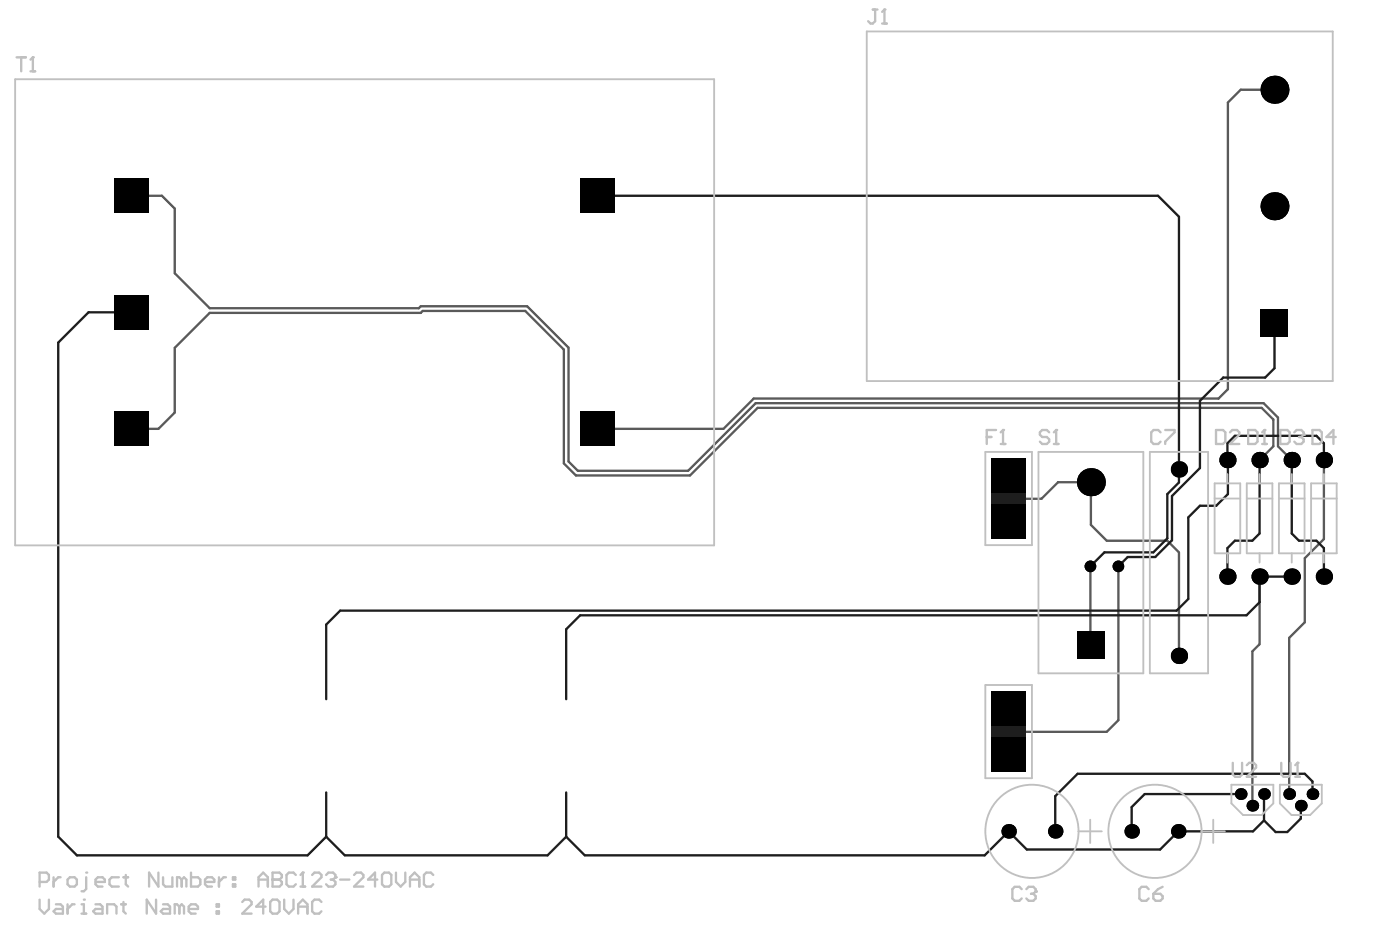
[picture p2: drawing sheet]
<svg xmlns="http://www.w3.org/2000/svg" width="508mm" height="339mm" viewBox="0 0 508 339" stroke-linecap="round" stroke-linejoin="round" font-family="sans-serif">
<path d="M462.1 32.5h-12.2l-4.7 4.7v103.9l-3.3 3.4h-168.6l-11 11h-45.6M47.7 71h11l4.7 4.6v23.5l12.6 12.7h75.9l.7-.7h38.5l15 15v41.2l3.4 3.4h40l24.5-24.5h184.2l5.2 5.2v10.4l5 5M47.7 155.5h9.8l5.9-5.9v-23.5l12.6-12.6h76.6l.7-.8h37.1l14.1 14.1v41.2l4.3 4.4h41.4l24.5-24.5h182.8l4.2 4.2v9.7l-5 5M480.1 166.8v28.7l-7 6.9v23.2l-5.6 5.7v56.6M365.8 180.8h11.9l6-6h11.9v15.5l5.7 5.8h22l4.2 4.2v37.5M395.4 205.4l.2 28.6M405.5 205.4v55.7l-4.2 4.3h-35.5M456.7 209.1v24.5l-2.6 2.6v55.9" fill="none" stroke="#5a5a5a" stroke-width=".85"/>
<g fill="#5a5a5a">
<path d="M359.4 261h12.7v8.5h-12.7z" fill-rule="evenodd"/>
<path d="M359.4 176.5h12.7v8.5h-12.7z" fill-rule="evenodd"/>
</g>
<g fill="#000">
<circle cx="462.1" cy="32.5" r="5.1"/>
<circle cx="462.1" cy="74.8" r="5.1"/>
<circle cx="395.6" cy="174.8" r="5.1"/>
<circle cx="427.5" cy="170.2" r="2.96"/>
<circle cx="445.1" cy="166.8" r="2.96"/>
<circle cx="456.7" cy="166.8" r="2.96"/>
<circle cx="468.4" cy="166.8" r="2.96"/>
<circle cx="480.1" cy="166.8" r="2.96"/>
<circle cx="395.4" cy="205.4" r="2.11"/>
<circle cx="405.5" cy="205.4" r="2.11"/>
<circle cx="445.1" cy="209.1" r="2.96"/>
<circle cx="456.7" cy="209.1" r="2.96"/>
<circle cx="468.4" cy="209.1" r="2.96"/>
<circle cx="480.1" cy="209.1" r="2.96"/>
<circle cx="427.5" cy="237.8" r="2.96"/>
<circle cx="449.9" cy="287.9" r="2.12"/>
<circle cx="454.1" cy="292.1" r="2.12"/>
<circle cx="458.3" cy="287.9" r="2.12"/>
<circle cx="467.5" cy="287.9" r="2.12"/>
<circle cx="471.7" cy="292.1" r="2.12"/>
<circle cx="475.9" cy="287.9" r="2.12"/>
<circle cx="365.7" cy="301.4" r="2.62"/>
<circle cx="382.6" cy="301.4" r="2.62"/>
<circle cx="410.3" cy="301.4" r="2.62"/>
<circle cx="427.2" cy="301.4" r="2.62"/>
</g>
<g fill="#000">
<path d="M41.4 64.6h12.7v12.7h-12.7z" fill-rule="evenodd"/>
<path d="M210.4 64.6h12.6v12.7h-12.6z" fill-rule="evenodd"/>
<path d="M41.4 106.9h12.7v12.7h-12.7z" fill-rule="evenodd"/>
<path d="M457.1 112h10.1v10.1h-10.1z" fill-rule="evenodd"/>
<path d="M41.4 149.2h12.7v12.6h-12.7z" fill-rule="evenodd"/>
<path d="M210.4 149.2h12.6v12.6h-12.6z" fill-rule="evenodd"/>
<path d="M359.4 166h12.7v12.7h-12.7z" fill-rule="evenodd"/>
<path d="M359.4 182.9h12.7v12.7h-12.7z" fill-rule="evenodd"/>
<path d="M390.5 228.9h10.1v10.2h-10.1z" fill-rule="evenodd"/>
<path d="M359.4 250.5h12.7v12.7h-12.7z" fill-rule="evenodd"/>
<path d="M359.4 267.4h12.7v12.7h-12.7z" fill-rule="evenodd"/>
</g>
<g fill="none" stroke="#1e1e1e" stroke-width=".85">
<path d="M216.7 71h203.2l7.6 7.6v96.3l-4.2 4.3v16l-5.1 5.1h-17.7l-5.1 5.1M47.7 113.2h-15.6l-11 11v179.2l6.8 6.8h83.6l6.8-6.8M462.1 117v16.5l-3.3 3.4h-15.2l-8.5 8.5v24.3l-10.1 10.2v16l-6.1 6.1h-10l-3.4 3.4M456.7 166.8v26.6l-2.6 2.7h-6.3l-2.7 2.7v10.3M468.4 166.8v26.6l2.6 2.7h6.3l2.8 2.7v10.3M480.1 166.8v-6.1l-2.8-2.7h-29.5l-2.7 2.7 .1 18.5-4.2 4.2h-5.9l-4.2 4.2v29.6l-4.2 4.2h-303.4l-5 5.1v27M468.4 209.1h-11.7v9.3l-4.7 4.7h-241.6l-5.1 5.1v25.3M118.3 287.3v16.1M205.3 287.3v16.1M449.9 287.9h-34.8l-4.8 4.8v8.7M458.3 297.5l-3.9 3.9h-27.2l-6.5 6.6h-48.4l-6.6-6.6-8.7 8.8h-144.9l-6.8-6.8M458.3 287.9v9.6"/>
<path d="M471.7 292.1v4.7l-4.9 4.9h-4.2l-4.3-4.2M475.9 287.9v-4.5l-2.8-2.8h-82.4l-8.1 8.1v12.7M118.3 303.4l6.7 6.8h73.5l6.8-6.8"/>
</g>
<g fill="#1e1e1e">
<path d="M359.4 261h12.7v8.5h-12.7z" fill-rule="evenodd"/>
<path d="M359.4 176.5h12.7v8.5h-12.7z" fill-rule="evenodd"/>
</g>
<g fill="#000">
<circle cx="462.1" cy="32.5" r="5.1"/>
<circle cx="462.1" cy="74.8" r="5.1"/>
<circle cx="395.6" cy="174.8" r="5.1"/>
<circle cx="427.5" cy="170.2" r="2.96"/>
<circle cx="445.1" cy="166.8" r="2.96"/>
<circle cx="456.7" cy="166.8" r="2.96"/>
<circle cx="468.4" cy="166.8" r="2.96"/>
<circle cx="480.1" cy="166.8" r="2.96"/>
<circle cx="395.4" cy="205.4" r="2.11"/>
<circle cx="405.5" cy="205.4" r="2.11"/>
<circle cx="445.1" cy="209.1" r="2.96"/>
<circle cx="456.7" cy="209.1" r="2.96"/>
<circle cx="468.4" cy="209.1" r="2.96"/>
<circle cx="480.1" cy="209.1" r="2.96"/>
<circle cx="427.5" cy="237.8" r="2.96"/>
<circle cx="449.9" cy="287.9" r="2.12"/>
<circle cx="454.1" cy="292.1" r="2.12"/>
<circle cx="458.3" cy="287.9" r="2.12"/>
<circle cx="467.5" cy="287.9" r="2.12"/>
<circle cx="471.7" cy="292.1" r="2.12"/>
<circle cx="475.9" cy="287.9" r="2.12"/>
<circle cx="365.7" cy="301.4" r="2.62"/>
<circle cx="382.6" cy="301.4" r="2.62"/>
<circle cx="410.3" cy="301.4" r="2.62"/>
<circle cx="427.2" cy="301.4" r="2.62"/>
</g>
<g fill="#000">
<path d="M41.4 64.6h12.7v12.7h-12.7z" fill-rule="evenodd"/>
<path d="M210.4 64.6h12.6v12.7h-12.6z" fill-rule="evenodd"/>
<path d="M41.4 106.9h12.7v12.7h-12.7z" fill-rule="evenodd"/>
<path d="M457.1 112h10.1v10.1h-10.1z" fill-rule="evenodd"/>
<path d="M41.4 149.2h12.7v12.6h-12.7z" fill-rule="evenodd"/>
<path d="M210.4 149.2h12.6v12.6h-12.6z" fill-rule="evenodd"/>
<path d="M359.4 166h12.7v12.7h-12.7z" fill-rule="evenodd"/>
<path d="M359.4 182.9h12.7v12.7h-12.7z" fill-rule="evenodd"/>
<path d="M390.5 228.9h10.1v10.2h-10.1z" fill-rule="evenodd"/>
<path d="M359.4 250.5h12.7v12.7h-12.7z" fill-rule="evenodd"/>
<path d="M359.4 267.4h12.7v12.7h-12.7z" fill-rule="evenodd"/>
</g>
<g fill="none" stroke="#c0c0c0" stroke-width=".68">
<path d="M314.3 11.4h169v126.8h-169zM5.5 28.7h253.5v169.1h-253.5zM357.3 163.9h16.9v33.8h-16.9zM376.6 163.9h38v80.2h-38zM416.9 163.9h21.2v80.2h-21.2zM440.4 175.3h9.3v25.3h-9.3zM445.1 171.9v3.4M452.1 175.3h9.3v25.3h-9.3zM456.7 171.9v3.4M463.7 175.3h9.3v25.3h-9.3zM468.4 171.9v3.4M475.4 175.3h9.3v25.3h-9.3z"/>
<path d="M480.1 171.9v3.4M440.4 180.8h9.3M452.1 180.8h9.3M463.7 180.8h9.3M475.4 180.8h9.3M445.1 200.6v3.4M456.7 200.6v3.4M468.4 200.6v3.4M480.1 200.6v3.4M357.3 248.4h16.9v33.8h-16.9zM395.3 297.2v8.5M439.9 297.2v8.5"/>
<path d="M446.5 284.5h15.2v6.8l-4.2 4.2h-6.8l-4.2-4.2zM464.1 284.5h15.2v6.8l-4.2 4.2h-6.8l-4.2-4.2zM391.1 301.4h8.4M435.7 301.4h8.4"/>
</g>
<path d="M14.4 319.8h2.5l.8-.9v-1.6l-.8-.9h-2.5v5.1M19.4 318.1v3.4M22 318.1h-.9l-1.7 1.7M25.3 318.1h1.7l.9 .8v1.7l-.9 .9h-1.7l-.8-.9v-1.7zM31.3 318.1v4.2l-.9 .9h-.8" fill="none" stroke="#c0c0c0" stroke-width=".85"/>
<circle cx="31.3" cy="316.4" r=".42" fill="#c0c0c0"/>
<g fill="none" stroke="#c0c0c0" stroke-width=".85">
<path d="M34.6 319.8h3.4v-.9l-.8-.8h-1.7l-.9 .8v1.7l.9 .9h1.7M43.1 318.1h-2.6l-.8 .8v1.7l.8 .9h2.6M44.8 318.1h1.7M45.6 317.3v3.3l.9 .9M57.4 316.4v5.1l-3.3-5.1v5.1M59.1 318.1v2.5l.9 .9h2.5v-3.4M65.9 318.9l-.9-.8h-.8v3.4M65.9 318.9v2.6M65.9 318.9l.8-.8 .9 .8v2.6M69.3 316.4v5.1h2.5l.8-.9v-1.7l-.8-.8h-2.5M74.3 319.8h3.4v-.9l-.8-.8h-1.7l-.9 .8v1.7l.9 .9h1.7M79.4 318.1v3.4"/>
<path d="M81.9 318.1h-.8l-1.7 1.7M84.5 318.1h.8v.8h-.8zM93.8 318.9h3.3M98.8 316.4v5.1h2.6l.8-.9v-.8l-.8-.9h-2.6M84.5 320.6h.8v.9h-.8zM93.8 321.5v-3.4l1.6-1.7 1.7 1.7v3.4"/>
</g>
<circle cx="98.8" cy="318.9" r=".42" fill="#c0c0c0"/>
<path d="M98.8 316.4h2.6l.8 .9v.8l-.8 .8h-2.6M107.3 317.3l-.9-.9h-1.7l-.8 .9v3.3l.8 .9h1.7l.9-.9M109.8 316.4v5.1M109 321.5h1.6" fill="none" stroke="#c0c0c0" stroke-width=".85"/>
<circle cx="109.8" cy="316.4" r=".42" fill="#c0c0c0"/>
<path d="M109.8 316.4l-.8 .9M113.2 317.3l.8-.9h1.7l.9 .9v.8l-3.4 3.4h3.4M118.2 317.3l.9-.9h1.7l.8 .9v.8" fill="none" stroke="#c0c0c0" stroke-width=".85"/>
<circle cx="121.6" cy="318.1" r=".42" fill="#c0c0c0"/>
<g fill="none" stroke="#c0c0c0" stroke-width=".85">
<path d="M119.9 318.9h.9M120.8 318.9l.8 .9v.8l-.8 .9h-1.7l-.9-.9M121.6 318.1l-.8 .8M123.3 318.9h3.4M128.4 317.3l.8-.9h1.7l.9 .9v.8l-3.4 3.4h3.4M136.8 318.9h-3.4l2.6-2.5v5.1M139.4 316.4h1.7l.8 .9v3.3l-.8 .9h-1.7l-.9-.9v-3.3zM143.6 316.4v3.4l1.7 1.7 1.7-1.7v-3.4M148.7 318.9h3.3M157.1 317.3l-.8-.9h-1.7l-.9 .9v3.3l.9 .9h1.7l.8-.9M14.4 326.2v3.4l1.7 1.7 1.6-1.7v-3.4M20.3 327.9h1.7l.8 .8v2.6h-2.5l-.9-.9 .9-.8h2.5"/>
<path d="M24.5 327.9v3.4M27 327.9h-.8l-1.7 1.7M29.6 327.9h.8v3.4M29.6 331.3h1.7M148.7 321.5v-3.4l1.6-1.7 1.7 1.7v3.4"/>
</g>
<circle cx="30.4" cy="326.2" r=".42" fill="#c0c0c0"/>
<g fill="none" stroke="#c0c0c0" stroke-width=".85">
<path d="M447 276.6v4.2l.9 .9h1.6l.9-.9v-4.2M452.1 277.4l.8-.8h1.7l.9 .8v.9l-3.4 3.4h3.4M464.6 276.6v4.2l.8 .9h1.7l.9-.9v-4.2M470.5 276.6v5.1M469.7 281.7h1.6M34.6 327.9h1.7l.9 .8v2.6h-2.6l-.8-.9 .8-.8h2.6M38.9 331.3v-3.4h2.5l.8 .8v2.6M43.9 327.9h1.7M44.8 327.1v3.3l.8 .9M56.6 326.2v5.1l-3.4-5.1v5.1M59.1 327.9h1.7l.9 .8v2.6h-2.6l-.8-.9 .8-.8h2.6M65 328.7l-.8-.8h-.9v3.4"/>
<path d="M65 328.7v2.6M65 328.7l.9-.8 .8 .8v2.6M68.4 329.6h3.4v-.9l-.9-.8h-1.6l-.9 .8v1.7l.9 .9h1.6M78.6 327.9h.8v.8h-.8zM78.6 330.4h.8v.9h-.8zM87.8 327.1l.9-.9h1.7l.8 .9v.8l-3.4 3.4h3.4M96.3 328.7h-3.4l2.5-2.5v5.1M98.8 326.2h1.7l.9 .9v3.3l-.9 .9h-1.7l-.8-.9v-3.3zM103 326.2v3.4l1.7 1.7 1.7-1.7v-3.4M108.1 328.7h3.4M108.1 331.3v-3.4l1.7-1.7 1.7 1.7v3.4M116.6 327.1l-.9-.9h-1.7l-.8 .9v3.3l.8 .9h1.7l.9-.9"/>
</g>
<circle cx="470.5" cy="276.6" r=".42" fill="#c0c0c0"/>
<path d="M6 20.8h3.4M7.7 20.8v5.1M11.1 25.9h1.7M11.9 20.8v5.1M470.5 276.6l-.8 .8" fill="none" stroke="#c0c0c0" stroke-width=".85"/>
<circle cx="11.9" cy="20.8" r=".42" fill="#c0c0c0"/>
<path d="M11.9 20.8l-.8 .8M380.4 156.8l-.8-.9h-1.7l-.8 .9v.8l.8 .9h1.7l.8 .8v.8l-.8 .9h-1.7l-.8-.9M383 155.9v5.1M382.1 161h1.7" fill="none" stroke="#c0c0c0" stroke-width=".85"/>
<circle cx="383" cy="155.9" r=".42" fill="#c0c0c0"/>
<path d="M316.5 3.5h1.7M317.3 3.5v4.2l-.8 .8h-.9l-.8-.8M319.9 8.5h1.7M320.7 3.5v5M383 155.9l-.9 .9" fill="none" stroke="#c0c0c0" stroke-width=".85"/>
<circle cx="320.7" cy="3.5" r=".42" fill="#c0c0c0"/>
<path d="M320.7 3.5l-.8 .8M357.8 158.5h1.7M361.2 155.9h-3.4v5.1M363.7 155.9v5.1M362.9 161h1.7" fill="none" stroke="#c0c0c0" stroke-width=".85"/>
<circle cx="363.7" cy="155.9" r=".42" fill="#c0c0c0"/>
<path d="M363.7 155.9l-.8 .9M464.3 155.9h2.5l.8 .9v3.3l-.8 .9h-2.5zM469.3 156.8l.9-.9h1.7l.8 .9v.8M475.9 155.9h2.5l.9 .9v3.3l-.9 .9h-2.5zM484.4 158.5h-3.4l2.5-2.6v5.1" fill="none" stroke="#c0c0c0" stroke-width=".85"/>
<circle cx="472.7" cy="157.6" r=".42" fill="#c0c0c0"/>
<path d="M440.9 155.9h2.6l.8 .9v3.3l-.8 .9h-2.6zM446 156.8l.8-.9h1.7l.9 .9v.8l-3.4 3.4h3.4M452.6 155.9h2.5l.9 .9v3.3l-.9 .9h-2.5zM458.5 155.9v5.1M471 158.5h.9M471.9 158.5l.8 .8v.8l-.8 .9h-1.7l-.9-.9M472.7 157.6l-.8 .9M457.7 161h1.6" fill="none" stroke="#c0c0c0" stroke-width=".85"/>
<circle cx="458.5" cy="155.9" r=".42" fill="#c0c0c0"/>
<path d="M458.5 155.9l-.8 .9M370.5 322.4l-.9-.8h-1.7l-.8 .8v3.4l.8 .8h1.7l.9-.8M372.2 322.4l.8-.8h1.7l.8 .8v.9M416.5 322.4l-.8-.8h-1.7l-.9 .8v3.4l.9 .8h1.7l.8-.8M418.2 324.1h2.5l.9 .8v.9l-.9 .8h-1.7l-.8-.8zM421.6 321.6l-1.7 .8-1.7 1.7" fill="none" stroke="#c0c0c0" stroke-width=".85"/>
<circle cx="375.5" cy="323.3" r=".42" fill="#c0c0c0"/>
<path d="M420.8 156.8l-.8-.9h-1.7l-.9 .9v3.3l.9 .9h1.7l.8-.9M422.5 155.9h3.4v.9l-3.4 3.3v.9M373.8 324.1h.9M374.7 324.1l.8 .8v.9l-.8 .8h-1.7l-.8-.8M375.5 323.3l-.8 .8" fill="none" stroke="#c0c0c0" stroke-width=".85"/>
<g fill="none" stroke="#c0c0c0" stroke-width=".68">
<circle cx="374.2" cy="301.4" r="16.9"/>
<circle cx="418.8" cy="301.4" r="16.9"/>
</g>
</svg>
